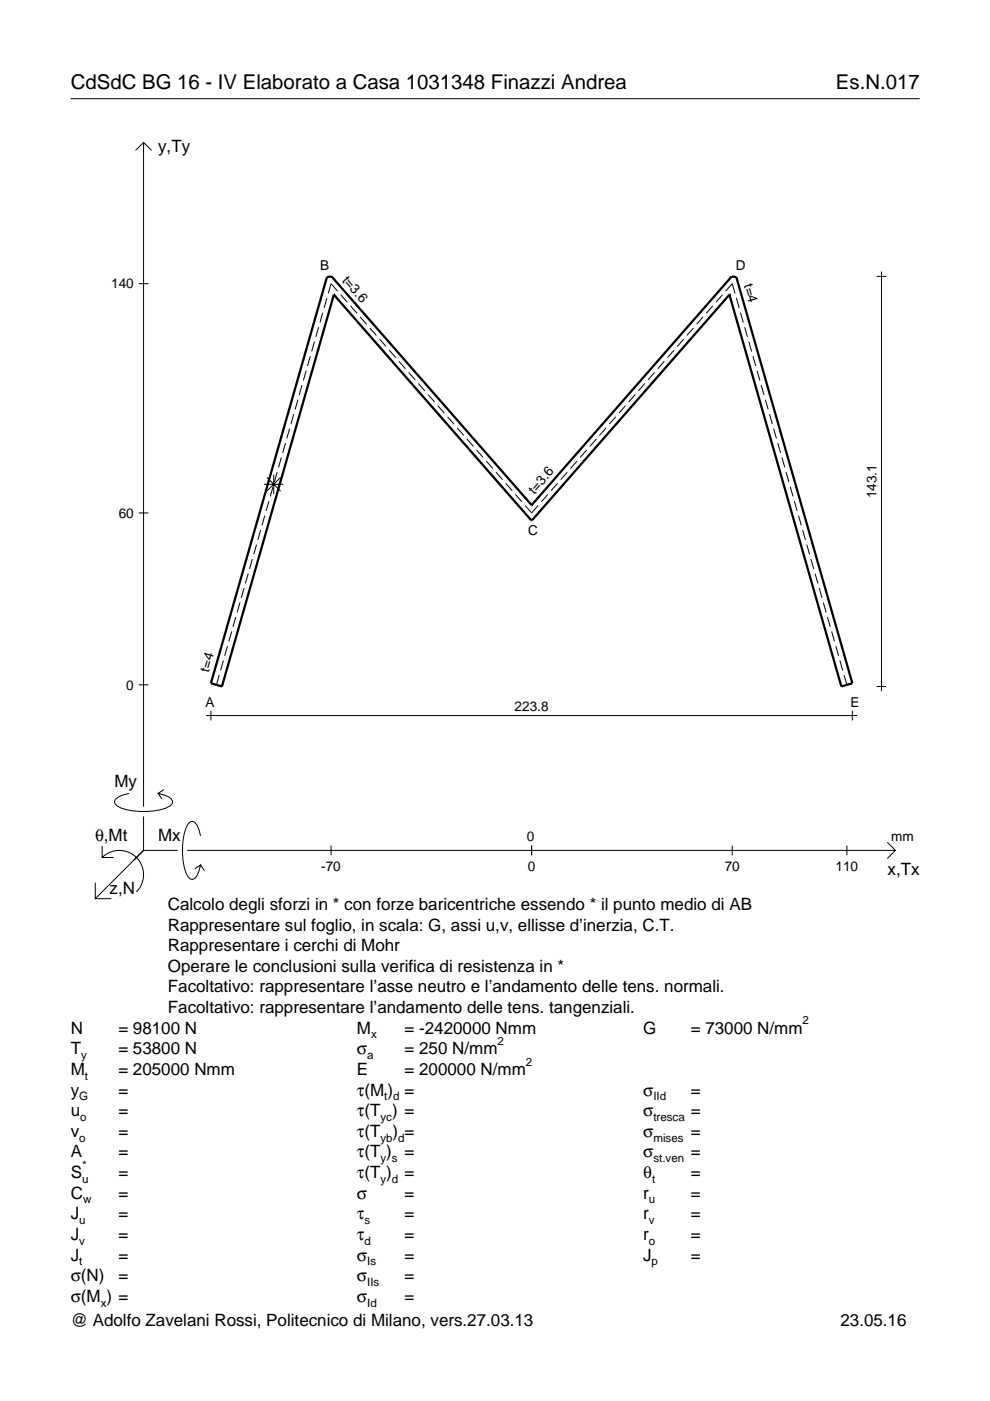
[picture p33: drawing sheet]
<svg xmlns="http://www.w3.org/2000/svg" width="210mm" height="297mm" viewBox="0 0 210 297" stroke-linecap="round" stroke-linejoin="round" font-family="sans-serif">
<defs><g id="words">
<g font-size="4.3">
<text x="15" y="18.9">CdSdC BG 16 - IV Elaborato a Casa 1031348 Finazzi Andrea</text>
<text x="177.2" y="18.9">Es.N.017</text>
</g>
<g font-size="3.6">
<text x="33.5" y="32.3">y,Ty</text>
<text x="24.3" y="166.9">My</text>
<text x="20.1" y="178.2">θ,Mt</text>
<text x="33.5" y="178.2">Mx</text>
<text x="188.2" y="185.5">x,Tx</text>
<text x="23.2" y="189.6">z,N</text>
<text x="35.6" y="192.9">Calcolo degli sforzi in * con forze baricentriche essendo * il punto medio di AB</text>
<text x="35.6" y="197.3">Rappresentare sul foglio, in scala: G, assi u,v, ellisse d’inerzia, C.T.</text>
<text x="35.6" y="201.7">Rappresentare i cerchi di Mohr</text>
<text x="35.6" y="206">Operare le conclusioni sulla verifica di resistenza in *</text>
<text x="35.6" y="210.4">Facoltativo: rappresentare l’asse neutro e l’andamento delle tens. normali.</text>
<text x="35.6" y="214.8">Facoltativo: rappresentare l’andamento delle tens. tangenziali.</text>
<text x="15" y="219.2">N</text>
<text x="25.1" y="219.2">= 98100 N</text>
<text x="75.7" y="219.2">M</text>
<text x="85.8" y="219.2">= -2420000 Nmm</text>
<text x="136.4" y="219.2">G</text>
<text x="146.5" y="219.2">= 73000 N/mm</text>
<text x="15" y="227.9">M</text>
<text x="15" y="223.5">T</text>
<text x="25.1" y="227.9">= 205000 Nmm</text>
<text x="25.1" y="223.5">= 53800 N</text>
<text x="75.7" y="223.5">σ</text>
<text x="75.7" y="227.9">E</text>
<text x="85.8" y="223.5">= 250 N/mm</text>
<text x="85.8" y="227.9">= 200000 N/mm</text>
<text x="15" y="232.3">y</text>
<text x="25.1" y="232.3">=</text>
<text x="75.7" y="232.3">τ(M ) =</text>
<text x="136.4" y="232.3">σ</text>
<text x="146.5" y="232.3">=</text>
<text x="15" y="236.7">u</text>
<text x="25.1" y="236.7">=</text>
<text x="75.7" y="236.7">τ(T ) =</text>
<text x="136.4" y="236.7">σ</text>
<text x="146.5" y="236.7">=</text>
<text x="15" y="245.4">A</text>
<text x="15" y="241">v</text>
<text x="25.1" y="241">=</text>
<text x="25.1" y="245.4">=</text>
<text x="75.7" y="241">τ(T</text>
<text x="75.7" y="245.4">τ(T )</text>
<text x="83.3" y="241">) =</text>
<text x="85.8" y="245.4">=</text>
<text x="136.4" y="241">σ</text>
<text x="136.4" y="245.4">σ</text>
<text x="146.5" y="241">=</text>
<text x="146.5" y="245.4">=</text>
<text x="15" y="249.8">S</text>
<text x="25.1" y="249.8">=</text>
<text x="75.7" y="249.8">τ(T )</text>
<text x="85.8" y="249.8">=</text>
<text x="136.4" y="249.8">θ</text>
<text x="146.5" y="249.8">=</text>
<text x="15" y="254.2">C</text>
<text x="25.1" y="254.2">=</text>
<text x="75.7" y="254.2">σ</text>
<text x="85.8" y="254.2">=</text>
<text x="136.4" y="254.2">r</text>
<text x="146.5" y="254.2">=</text>
<text x="15" y="262.9">J</text>
<text x="15" y="258.5">J</text>
<text x="25.1" y="262.9">=</text>
<text x="25.1" y="258.5">=</text>
<text x="75.7" y="258.5">τ</text>
<text x="75.7" y="262.9">τ</text>
<text x="85.8" y="258.5">=</text>
<text x="85.8" y="262.9">=</text>
<text x="136.4" y="262.9">r</text>
<text x="136.4" y="258.5">r</text>
<text x="146.5" y="262.9">=</text>
<text x="146.5" y="258.5">=</text>
<text x="15" y="267.3">J</text>
<text x="25.1" y="267.3">=</text>
<text x="75.7" y="267.3">σ</text>
<text x="85.8" y="267.3">=</text>
<text x="136.4" y="267.3">J</text>
<text x="146.5" y="267.3">=</text>
<text x="15" y="271.7">σ(N)</text>
<text x="25.1" y="271.7">=</text>
<text x="75.7" y="271.7">σ</text>
<text x="85.8" y="271.7">=</text>
<text x="15" y="276">σ(M ) =</text>
<text x="15" y="281.2">@ Adolfo Zavelani Rossi, Politecnico di Milano, vers.27.03.13</text>
<text x="75.7" y="276">σ</text>
<text x="85.8" y="276">=</text>
<text x="178.2" y="281.2">23.05.16</text>
</g>
<g font-size="2.9">
<text x="67.9" y="57.3">B</text>
<text x="72.4" y="59.5" transform="rotate(49 72.4 59.5)">t=3.6</text>
<text x="156" y="57.3">D</text>
<text x="23.6" y="61.1">140</text>
<text x="157.7" y="60.5" transform="rotate(74 157.7 60.5)">t=4</text>
<text x="113.3" y="104.9" transform="rotate(-49 113.3 104.9)">t=3.6</text>
<text x="185.9" y="105.7" transform="rotate(-90 185.9 105.7)">143.1</text>
<text x="25.2" y="109.8">60</text>
<text x="112" y="113.5">C</text>
<text x="44.3" y="142.6" transform="rotate(-74 44.3 142.6)">t=4</text>
<text x="26.8" y="146.2">0</text>
<text x="43.6" y="149.8">A</text>
<text x="180.3" y="149.8">E</text>
<text x="109.1" y="150.7">223.8</text>
<text x="111.7" y="178.2">0</text>
<text x="189" y="178.2">mm</text>
<text x="68.1" y="184.7">-70</text>
<text x="111.9" y="184.7">0</text>
<text x="153.6" y="184.7">70</text>
<text x="177.2" y="184.7">110</text>
</g>
<g font-size="2.4">
<text x="78.7" y="220.2">x</text>
<text x="105.5" y="221.5">2</text>
<text x="170.2" y="217.2">2</text>
<text x="17.2" y="224.5">y</text>
<text x="77.9" y="224.5">a</text>
<text x="111.5" y="225.9">2</text>
<text x="16.8" y="233.3">G</text>
<text x="18" y="228.9">t</text>
<text x="81.5" y="233.3">t d</text>
<text x="138.5" y="233.3">IId</text>
<text x="17" y="237.7">o</text>
<text x="80.7" y="237.7">yc</text>
<text x="138.5" y="237.7">tresca</text>
<text x="16.8" y="242">o</text>
<text x="80.7" y="242">yb d</text>
<text x="138.5" y="242">mises</text>
<text x="17.4" y="250.8">u</text>
<text x="17.4" y="247.8">*</text>
<text x="80.7" y="250.8">y d</text>
<text x="80.7" y="246.4">y s</text>
<text x="138.2" y="250.8">t</text>
<text x="138.5" y="246.4">st.ven</text>
<text x="17.6" y="255.2">w</text>
<text x="137.6" y="255.2">u</text>
<text x="16.8" y="263.9">v</text>
<text x="16.8" y="259.5">u</text>
<text x="77.3" y="259.5">s</text>
<text x="77.3" y="263.9">d</text>
<text x="137.6" y="263.9">o</text>
<text x="137.6" y="259.5">v</text>
<text x="16.8" y="268.3">t</text>
<text x="77.9" y="268.3">Is</text>
<text x="138.2" y="268.3">p</text>
<text x="77.9" y="272.7">IIs</text>
<text x="21.4" y="277">x</text>
<text x="77.9" y="277">Id</text>
</g>
</g></defs>
<g fill="none" stroke="#000" stroke-width=".21">
<path d="M15 20.9h180M28.7 31.9l1.7-1.7 1.8 1.7M30.4 30.2v140.8M185.9 58.6h2M186.9 57.6v89M29.4 60.1h2.1M64.9 78.6l-.6 2.1M65.8 75.5l-.6 2.1M66.7 72.4l-.6 2.1M67.6 69.4l-.6 2M68.4 66.3l-.6 2.1M69.3 63.2l-.6 2.1"/>
<path d="M71.6 61.7l-1.4-1.6-.6 2.1M72.2 62.5l1.4 1.6M74.3 64.8l1.4 1.6M76.4 67.2l1.3 1.6M78.4 69.6l1.4 1.5M80.5 71.9l1.4 1.6M82.5 74.3l1.4 1.5M84.6 76.6l1.4 1.6M86.6 79l1.4 1.5M138.8 79l-1.4 1.5M140.8 76.6l-1.3 1.6M142.9 74.3l-1.4 1.5"/>
<path d="M145 71.9l-1.4 1.6M147 69.6l-1.4 1.5M149.1 67.2l-1.4 1.6M151.1 64.8l-1.3 1.6M153.2 62.5l-1.4 1.6M153.9 61.7l1.3-1.6 .6 2.1M156.1 63.2l.6 2.1M157 66.3l.6 2.1M157.9 69.4l.6 2M158.8 72.4l.6 2.1M159.6 75.5l.6 2.1M160.5 78.6l.6 2.1"/>
<path d="M59.6 97l-.5 2.1M60.5 94l-.6 2M61.4 90.9l-.6 2.1M62.3 87.8l-.6 2.1M63.2 84.7l-.6 2.1M64 81.7l-.6 2M88.7 81.3l1.4 1.6M90.8 83.7l1.3 1.5M92.8 86l1.4 1.6M94.9 88.4l1.4 1.5M96.9 90.7l1.4 1.6M99 93.1l1.4 1.5"/>
<path d="M101 95.4l1.4 1.6M103.1 97.8l1.4 1.5M122.3 97.8l-1.4 1.5M124.4 95.4l-1.4 1.6M126.4 93.1l-1.3 1.5M128.5 90.7l-1.4 1.6M130.6 88.4l-1.4 1.5M132.6 86l-1.4 1.6M134.7 83.7l-1.4 1.5M136.7 81.3l-1.3 1.6M161.4 81.7l.6 2M162.3 84.7l.6 2.1"/>
<path d="M163.2 87.8l.5 2.1M164 90.9l.6 2.1M164.9 94l.6 2M165.8 97l.6 2.1M29.4 108.8h2.1M53.5 118.5l-.6 2.1M54.4 115.5l-.6 2M55.3 112.4l-.6 2.1M56 102.7h4.1M56.1 109.3l-.6 2.1M56.6 101.2l2.9 2.9M57 106.2l-.6 2.1"/>
<path d="M57.9 103.2l-.6 2.1M58 100.6v4.1M58.8 100.1l-.6 2.1M59.5 101.2l-2.9 2.9M105.2 100.1l1.3 1.6M107.2 102.5l1.4 1.5M109.3 104.8l1.4 1.6M111.3 107.2l1.4 1.6 1.4-1.6M116.2 104.8l-1.4 1.6M118.2 102.5l-1.4 1.5M120.3 100.1l-1.4 1.6M166.7 100.1l.6 2.1"/>
<path d="M167.5 103.2l.6 2.1M168.4 106.2l.6 2.1M169.3 109.3l.6 2.1M170.2 112.4l.6 2.1M171.1 115.5l.5 2M171.9 118.5l.6 2.1M48.2 137l-.6 2.1M49.1 133.9l-.6 2.1M50 130.8l-.6 2.1M50.9 127.8l-.6 2M51.7 124.7l-.5 2.1M52.6 121.6l-.6 2.1"/>
<path d="M172.8 121.6l.6 2.1M173.7 124.7l.6 2.1M174.6 127.8l.6 2M175.4 130.8l.6 2.1M176.3 133.9l.6 2.1M177.2 137l.6 2.1M29.4 145.2h2.1M43.7 151.7h138M44.7 150.7v2M46.5 143.1l-.6 2.1M47.4 140l-.6 2.1M178.1 140l.6 2.1"/>
<path d="M179 143.1l.6 2.1M180.7 150.7v2M185.9 145.5h2M21.7 179.4v2.4h2.4M27.3 168.2a3.6 3.6 0 0 0-3 1.7l.1 .5a5.6 5.6 0 0 0 3.8 1.5 13.4 13.4 0 0 0 7.8-1l.5-.5 .1-.5a3.6 3.6 0 0 0-3.1-1.7l.8 1.2M30.4 173.1v7.2M34.7 167.4l-1.2 .8M42.5 177.2a3.6 3.6 0 0 0-1.7-3.1l-.5 .2a5.7 5.7 0 0 0-1.5 3.7 13.3 13.3 0 0 0 1 7.9l.5 .5 .5 .1a3.6 3.6 0 0 0 1.7-3.1l-1.2 .8M70.2 179.3v2M112.7 179.3v2M155.2 179.3v2M179.6 179.3v2"/>
<path d="M188.1 178.6l1.7 1.7-1.7 1.7M20.2 187.2v3.3h3.4M21.7 181.8a5.1 5.1 0 0 1 7.2 0 5.1 5.1 0 0 1 0 7.3M30.4 180.3l-10.2 10.2M30.4 180.3h7.2M39.7 180.3h150.1M42.5 183.4l.8 1.2"/>
</g>
<path d="M70.8 62.5h.1M70.8 62.5l-23.7 83-2.4-.6 24.6-86.1 1-.2 42.4 48.5M70.8 62.5l41.8 47.8h.2l41.9-47.8M154.7 62.5h.1M154.7 62.5l23.7 83 2.3-.6-24.6-86.1-1-.2-42.4 48.5M112.7 107.1h.1" fill="none" stroke="#000" stroke-width=".48"/>
<use href="#words"/>
</svg>
